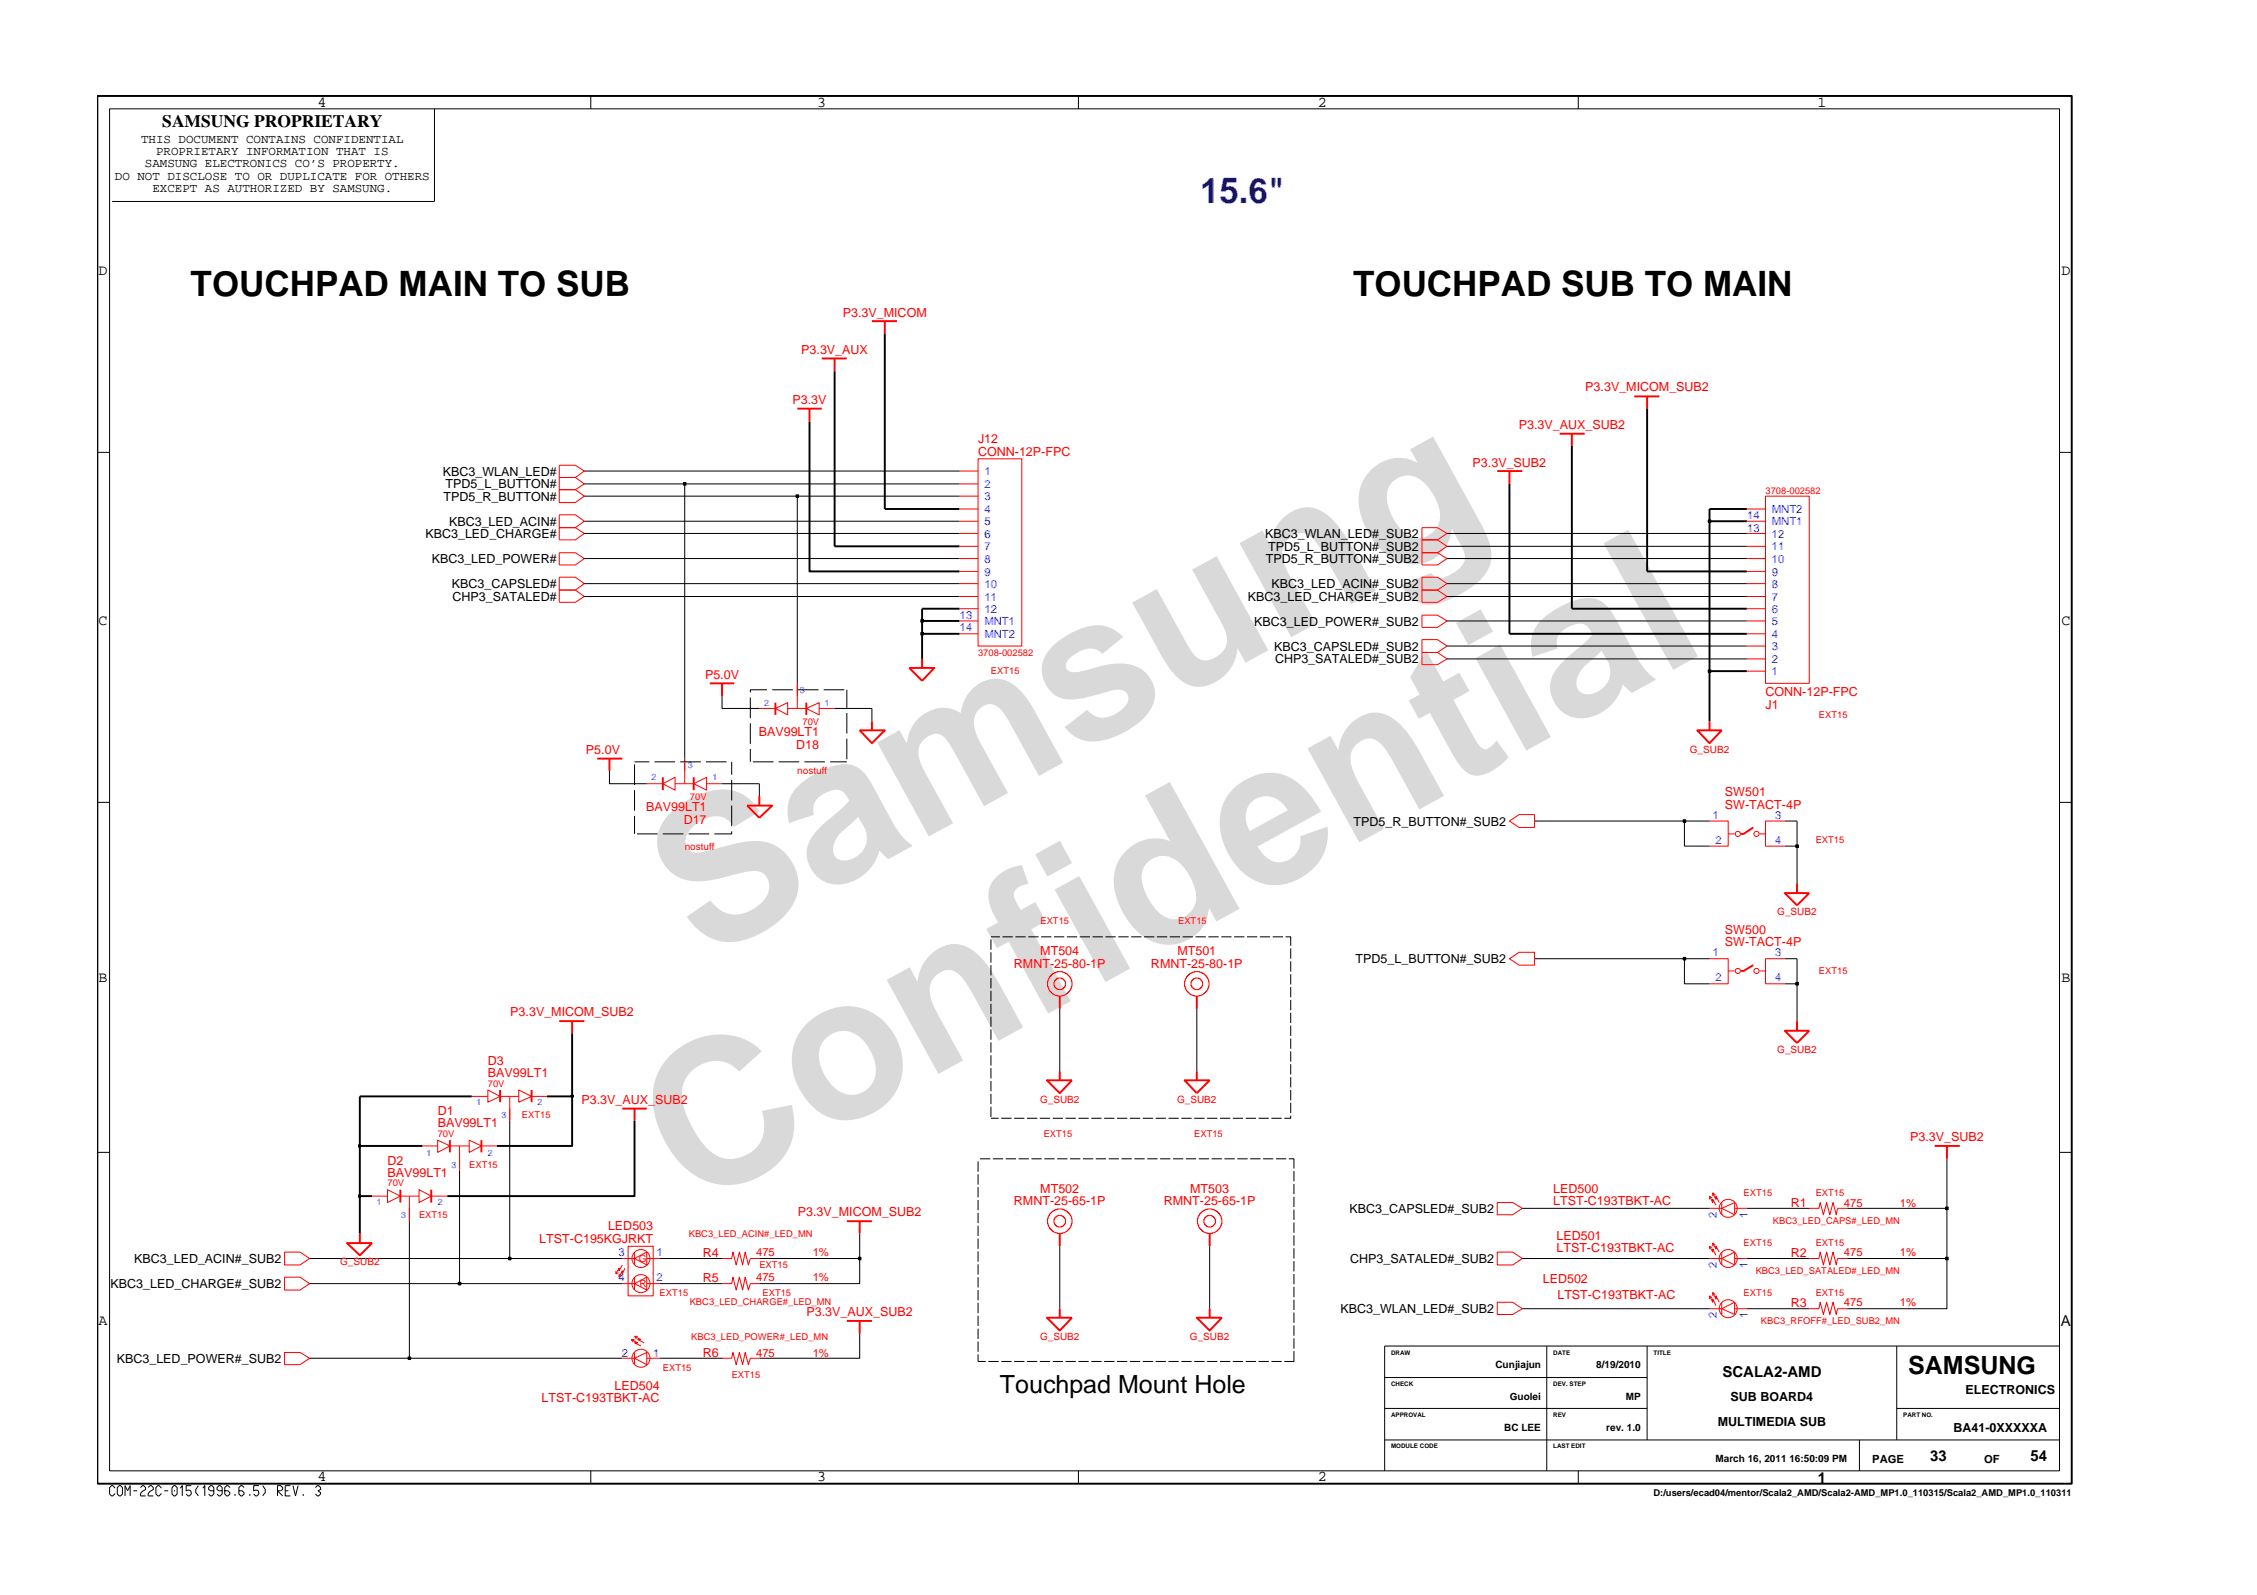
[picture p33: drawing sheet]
<svg xmlns="http://www.w3.org/2000/svg" width="297mm" height="210mm" viewBox="0 0 297 210" stroke-linecap="round" stroke-linejoin="round" font-family="sans-serif">
<defs><g id="words">
<g font-size="26.5" fill="#d9d9d9">
<text x="92.4" y="126.5" transform="rotate(-29 92.4 126.5)">Samsung</text>
<text x="91.1" y="159.2" transform="rotate(-29 91.1 159.2)">Confidential</text>
</g>
<text font-size="4.6" fill="#00f" x="157.9" y="26.7">15.6&quot;</text>
<g font-size="4.6">
<text x="25.1" y="39">TOUCHPAD MAIN TO SUB</text>
<text x="178.1" y="39">TOUCHPAD SUB TO MAIN</text>
</g>
<g font-size="3.3">
<text x="131.6" y="183.3">Touchpad Mount Hole</text>
<text x="251.1" y="180.8">SAMSUNG</text>
</g>
<text font-size="2.3" x="21.4" y="16.7">SAMSUNG PROPRIETARY</text>
<g font-size="2">
<text x="41.8" y="14">4</text>
<text x="107.6" y="14">3</text>
<text x="173.4" y="14">2</text>
<text x="239.2" y="14">1</text>
<text x="13" y="36.2">D</text>
<text x="271.3" y="36.2">D</text>
<text x="13" y="82.3">C</text>
<text x="271.3" y="82.3">C</text>
<text x="13" y="129.2">B</text>
<text x="271.3" y="129.2">B</text>
<text x="13" y="174.4">A</text>
<text x="271.2" y="174.6">A</text>
<text x="226.7" y="181.2">SCALA2-AMD</text>
<text x="41.8" y="195">4</text>
<text x="107.6" y="195">3</text>
<text x="173.4" y="195">2</text>
<text x="239.3" y="195.1">1</text>
<text x="254" y="192.2">33</text>
<text x="267.2" y="192.2">54</text>
</g>
<g font-size="1.6">
<text x="15.1" y="23.7">DO NOT DISCLOSE TO OR DUPLICATE FOR OTHERS</text>
<text x="18.6" y="18.8">THIS DOCUMENT CONTAINS CONFIDENTIAL</text>
<text x="19.1" y="22">SAMSUNG ELECTRONICS CO’S PROPERTY.</text>
<text x="20.5" y="20.4">PROPRIETARY INFORMATION THAT IS</text>
<text x="20.1" y="25.3">EXCEPT AS AUTHORIZED BY SAMSUNG.</text>
<text x="58.3" y="62.6">KBC3_WLAN_LED#</text>
<text x="58.4" y="65.9">TPD5_R_BUTTON#</text>
<text x="58.6" y="64.3">TPD5_L_BUTTON#</text>
<text x="56" y="70.8">KBC3_LED_CHARGE#</text>
<text x="59.1" y="69.2">KBC3_LED_ACIN#</text>
<text x="166.5" y="70.8">KBC3_WLAN_LED#_SUB2</text>
<text x="56.8" y="74.1">KBC3_LED_POWER#</text>
<text x="59.5" y="77.4">KBC3_CAPSLED#</text>
<text x="166.6" y="74.1">TPD5_R_BUTTON#_SUB2</text>
<text x="166.9" y="72.5">TPD5_L_BUTTON#_SUB2</text>
<text x="167.3" y="77.4">KBC3_LED_ACIN#_SUB2</text>
<text x="59.6" y="79.1">CHP3_SATALED#</text>
<text x="164.2" y="79.1">KBC3_LED_CHARGE#_SUB2</text>
<text x="165.1" y="82.3">KBC3_LED_POWER#_SUB2</text>
<text x="167.7" y="85.6">KBC3_CAPSLED#_SUB2</text>
<text x="167.8" y="87.3">CHP3_SATALED#_SUB2</text>
<text x="178.1" y="108.6">TPD5_R_BUTTON#_SUB2</text>
<text x="178.4" y="126.8">TPD5_L_BUTTON#_SUB2</text>
<text x="177.6" y="159.6">KBC3_CAPSLED#_SUB2</text>
<text x="17.7" y="166.2">KBC3_LED_ACIN#_SUB2</text>
<text x="177.7" y="166.2">CHP3_SATALED#_SUB2</text>
<text x="14.5" y="169.5">KBC3_LED_CHARGE#_SUB2</text>
<text x="176.4" y="172.8">KBC3_WLAN_LED#_SUB2</text>
<text x="15.4" y="179.3">KBC3_LED_POWER#_SUB2</text>
<text x="227.8" y="184.3">SUB BOARD4</text>
<text x="258.7" y="183.5">ELECTRONICS</text>
<text x="226.1" y="187.6">MULTIMEDIA SUB</text>
<text x="257.1" y="188.4">BA41-0XXXXXA</text>
</g>
<g font-size="1.6" fill="#f00">
<text x="110.9" y="41.7">P3.3V_MICOM</text>
<text x="105.5" y="46.6">P3.3V_AUX</text>
<text x="104.3" y="53.2">P3.3V</text>
<text x="208.6" y="51.5">P3.3V_MICOM_SUB2</text>
<text x="128.7" y="60">CONN-12P-FPC</text>
<text x="128.7" y="58.3">J12</text>
<text x="199.9" y="56.4">P3.3V_AUX_SUB2</text>
<text x="193.8" y="61.4">P3.3V_SUB2</text>
<text x="92.8" y="89.3">P5.0V</text>
<text x="232.4" y="91.6">CONN-12P-FPC</text>
<text x="232.4" y="93.2">J1</text>
<text x="77.1" y="99.2">P5.0V</text>
<text x="99.9" y="96.9">BAV99LT1</text>
<text x="104.8" y="98.6">D18</text>
<text x="85" y="106.8">BAV99LT1</text>
<text x="227" y="104.7">SW501</text>
<text x="227" y="106.4">SW-TACT-4P</text>
<text x="90" y="108.4">D17</text>
<text x="136.9" y="125.7">MT504</text>
<text x="154.9" y="125.7">MT501</text>
<text x="227" y="124.5">SW-TACT-4P</text>
<text x="227" y="122.9">SW500</text>
<text x="133.4" y="127.4">RMNT-25-80-1P</text>
<text x="151.5" y="127.4">RMNT-25-80-1P</text>
<text x="67.2" y="133.7">P3.3V_MICOM_SUB2</text>
<text x="64.2" y="140.1">D3</text>
<text x="64.2" y="141.7">BAV99LT1</text>
<text x="57.6" y="148.4">BAV99LT1</text>
<text x="57.6" y="146.7">D1</text>
<text x="76.5" y="145.2">P3.3V_AUX_SUB2</text>
<text x="51" y="153.3">D2</text>
<text x="51" y="155">BAV99LT1</text>
<text x="251.4" y="150.2">P3.3V_SUB2</text>
<text x="80" y="161.9">LED503</text>
<text x="105" y="160">P3.3V_MICOM_SUB2</text>
<text x="133.4" y="158.6">RMNT-25-65-1P</text>
<text x="136.9" y="157">MT502</text>
<text x="153.2" y="158.6">RMNT-25-65-1P</text>
<text x="156.6" y="157">MT503</text>
<text x="204.4" y="157">LED500</text>
<text x="204.4" y="158.6">LTST-C193TBKT-AC</text>
<text x="235.7" y="158.9">R1</text>
<text x="71" y="163.6">LTST-C195KGJRKT</text>
<text x="92.5" y="165.4">R4</text>
<text x="204.8" y="164.8">LTST-C193TBKT-AC</text>
<text x="204.8" y="163.2">LED501</text>
<text x="235.7" y="165.4">R2</text>
<text x="92.5" y="168.7">R5</text>
<text x="106.2" y="173.2">P3.3V_AUX_SUB2</text>
<text x="203" y="168.9">LED502</text>
<text x="205" y="171">LTST-C193TBKT-AC</text>
<text x="235.7" y="172">R3</text>
<text x="92.5" y="178.6">R6</text>
<text x="71.3" y="184.5">LTST-C193TBKT-AC</text>
<text x="80.9" y="182.9">LED504</text>
</g>
<g font-size="1.5" fill="#00f">
<text x="129.6" y="65.8">3</text>
<text x="129.6" y="62.5">1</text>
<text x="129.6" y="64.2">2</text>
<text x="129.6" y="67.5">4</text>
<text x="129.6" y="69.1">5</text>
<text x="129.6" y="70.7">6</text>
<text x="229.9" y="70">13</text>
<text x="229.9" y="68.3">14</text>
<text x="233.2" y="69.1">MNT1</text>
<text x="233.2" y="67.5">MNT2</text>
<text x="233.2" y="70.7">12</text>
<text x="129.6" y="72.4">7</text>
<text x="129.6" y="74">8</text>
<text x="129.6" y="75.7">9</text>
<text x="129.6" y="77.3">10</text>
<text x="233.2" y="77.3">8</text>
<text x="233.2" y="75.7">9</text>
<text x="233.2" y="74">10</text>
<text x="233.2" y="72.4">11</text>
<text x="126.3" y="81.5">13</text>
<text x="126.3" y="83.1">14</text>
<text x="129.6" y="82.3">MNT1</text>
<text x="129.6" y="84">MNT2</text>
<text x="129.6" y="79">11</text>
<text x="129.6" y="80.6">12</text>
<text x="233.2" y="84">4</text>
<text x="233.2" y="82.3">5</text>
<text x="233.2" y="80.6">6</text>
<text x="233.2" y="79">7</text>
<text x="233.2" y="85.6">3</text>
<text x="233.2" y="88.9">1</text>
<text x="233.2" y="87.3">2</text>
<text x="225.4" y="107.7">1</text>
<text x="233.6" y="107.7">3</text>
<text x="225.8" y="111">2</text>
<text x="233.6" y="111">4</text>
<text x="225.4" y="125.9">1</text>
<text x="233.6" y="125.9">3</text>
<text x="225.8" y="129.2">2</text>
<text x="233.6" y="129.2">4</text>
<text x="226" y="160.3" transform="rotate(-90 226 160.3)">2</text>
<text x="230" y="160.3" transform="rotate(-90 230 160.3)">1</text>
<text x="81.4" y="165.3">3</text>
<text x="86.4" y="165.3">1</text>
<text x="226" y="166.9" transform="rotate(-90 226 166.9)">2</text>
<text x="230" y="166.9" transform="rotate(-90 230 166.9)">1</text>
<text x="81.4" y="168.6">4</text>
<text x="86.4" y="168.6">2</text>
<text x="226" y="173.4" transform="rotate(-90 226 173.4)">2</text>
<text x="230" y="173.4" transform="rotate(-90 230 173.4)">1</text>
<text x="81.8" y="178.5">2</text>
<text x="86" y="178.5">1</text>
</g>
<g font-size="1.5" fill="#f00">
<text x="242.7" y="158.8">475</text>
<text x="250" y="158.8">1%</text>
<text x="99.5" y="165.3">475</text>
<text x="107" y="165.3">1%</text>
<text x="242.7" y="165.3">475</text>
<text x="250" y="165.3">1%</text>
<text x="99.5" y="168.6">475</text>
<text x="107" y="168.6">1%</text>
<text x="242.7" y="171.9">475</text>
<text x="250" y="171.9">1%</text>
<text x="99.5" y="178.5">475</text>
<text x="107" y="178.5">1%</text>
</g>
<g font-size="1.5">
<text x="246.4" y="192.5">PAGE</text>
<text x="261.1" y="192.5">OF</text>
</g>
<g font-size="1.3" fill="#f00">
<text x="104.9" y="101.9">nostuff</text>
<text x="222.4" y="99">G_SUB2</text>
<text x="90.1" y="111.8">nostuff</text>
<text x="233.9" y="120.5">G_SUB2</text>
<text x="233.9" y="138.6">G_SUB2</text>
<text x="136.9" y="145.1">G_SUB2</text>
<text x="154.9" y="145.1">G_SUB2</text>
<text x="44.8" y="166.5">G_SUB2</text>
<text x="84.1" y="166">G</text>
<text x="84.2" y="169.3">R</text>
<text x="136.9" y="176.3">G_SUB2</text>
<text x="156.6" y="176.3">G_SUB2</text>
</g>
<g font-size="1.3">
<text x="196.8" y="180.1">Cunjiajun</text>
<text x="198.7" y="184.2">Guolei</text>
<text x="210.1" y="180.1">8/19/2010</text>
<text x="214" y="184.2">MP</text>
<text x="198" y="188.3">BC LEE</text>
<text x="211.4" y="188.3">rev. 1.0</text>
<text x="225.8" y="192.4">March 16, 2011 16:50:09 PM</text>
</g>
<g font-size="1.2" fill="#f00">
<text x="232.4" y="65">3708-002582</text>
<text x="128.7" y="86.3">3708-002582</text>
<text x="130.4" y="88.7">EXT15</text>
<text x="105.6" y="95.4">70V</text>
<text x="239.4" y="94.5">EXT15</text>
<text x="90.8" y="105.2">70V</text>
<text x="239" y="110.9">EXT15</text>
<text x="136.9" y="121.6">EXT15</text>
<text x="155.1" y="121.6">EXT15</text>
<text x="239.4" y="128.2">EXT15</text>
<text x="64.2" y="143">70V</text>
<text x="57.6" y="149.6">70V</text>
<text x="68.7" y="147.2">EXT15</text>
<text x="137.4" y="149.6">EXT15</text>
<text x="157.2" y="149.6">EXT15</text>
<text x="61.8" y="153.7">EXT15</text>
<text x="51" y="156.1">70V</text>
<text x="55.1" y="160.3">EXT15</text>
<text x="229.5" y="157.4">EXT15</text>
<text x="233.3" y="161.1">KBC3_LED_CAPS#_LED_MN</text>
<text x="239" y="157.4">EXT15</text>
<text x="90.6" y="162.7">KBC3_LED_ACIN#_LED_MN</text>
<text x="99.9" y="166.9">EXT15</text>
<text x="229.5" y="164">EXT15</text>
<text x="231.1" y="167.7">KBC3_LED_SATALED#_LED_MN</text>
<text x="239" y="164">EXT15</text>
<text x="86.8" y="170.5">EXT15</text>
<text x="90.8" y="171.8">KBC3_LED_CHARGE#_LED_MN</text>
<text x="100.4" y="170.5">EXT15</text>
<text x="229.5" y="170.5">EXT15</text>
<text x="239" y="170.5">EXT15</text>
<text x="91" y="176.3">KBC3_LED_POWER#_LED_MN</text>
<text x="231.7" y="174.3">KBC3_RFOFF#_LED_SUB2_MN</text>
<text x="87.2" y="180.4">EXT15</text>
<text x="96.3" y="181.3">EXT15</text>
</g>
<g font-size="1.2" fill="#00f">
<text x="100.6" y="92.9">2</text>
<text x="105.3" y="91.2">3</text>
<text x="108.6" y="92.9">1</text>
<text x="90.5" y="101.1">3</text>
<text x="85.7" y="102.7">2</text>
<text x="93.8" y="102.7">1</text>
<text x="62.7" y="145.5">1</text>
<text x="66" y="147.2">3</text>
<text x="70.7" y="145.5">2</text>
<text x="56.1" y="152.1">1</text>
<text x="59.4" y="153.7">3</text>
<text x="64.2" y="152.1">2</text>
<text x="49.6" y="158.6">1</text>
<text x="52.8" y="160.3">3</text>
<text x="57.6" y="158.6">2</text>
</g>
<text font-size="1.2" x="217.6" y="196.9">D:/users/ecad04/mentor/Scala2_AMD/Scala2-AMD_MP1.0_110315/Scala2_AMD_MP1.0_110311</text>
<g font-size=".8">
<text x="183.1" y="178.3">DRAW</text>
<text x="204.4" y="178.3">DATE</text>
<text x="217.6" y="178.3">TITLE</text>
<text x="183.1" y="182.3">CHECK</text>
<text x="204.4" y="182.3">DEV. STEP</text>
<text x="183.1" y="186.5">APPROVAL</text>
<text x="183.1" y="190.6">MODULE CODE</text>
<text x="204.4" y="186.5">REV</text>
<text x="204.4" y="190.6">LAST EDIT</text>
<text x="250.5" y="186.5">PART NO.</text>
</g>
</g></defs>
<g fill="none" stroke="#f00" stroke-width=".25">
<path d="M104.9 53.8h3.2M106.5 53.8v1.7M108.1 47.2h3.3M109.8 47.2v1.7M114.8 42.3h3.3M116.4 42.3v1.7M205.3 57.1h3.3M206.9 57.1v1.6M215.1 52.2h3.3M216.8 52.2v1.6M197 62h3.3M198.7 62v1.7"/>
<path d="M78.6 99.8h3.3M80.2 99.8v1.6M93.4 89.9h3.2M95 89.9v1.7M102.1 92.5v1.6M106.1 92.5v1.6M113.1 96.1h3.3l-1.6 1.7zM114.8 94.9v1.2M119.7 87.9h3.3l-1.6 1.7zM121.4 86.7v1.2M223.4 96.1h3.2l-1.6 1.7zM225 94.9v1.2"/>
<path d="M87.2 102.3v1.7M91.3 102.3v1.7M98.3 106h3.3l-1.7 1.6zM99.9 104.7v1.3M230.7 108.9l-1.2 .8h-.4M234.9 117.5h3.2l-1.6 1.6zM236.5 116.3v1.2M73.6 134.4h3.3M75.3 134.4v1.6M139.5 131.1v1.7M157.5 131.1v1.7M230.7 127l-1.2 .8h-.4"/>
<path d="M234.9 135.7h3.2l-1.6 1.6zM236.5 134.4v1.3M52.7 156.6v1.7M56.8 156.6v1.7M59.2 150v1.7M63.4 150v1.7M65.8 143.4v1.6M70 143.4v1.6M81.9 145.9h3.2M83.5 145.9v1.6M137.8 142.2h3.3l-1.6 1.7zM139.5 141v1.2"/>
<path d="M155.9 142.2h3.3l-1.7 1.7zM157.5 141v1.2M254.6 150.8h3.3M256.2 150.8v1.7M45.7 163.6h3.3l-1.6 1.6zM47.4 162.3v1.3M111.4 160.7h3.4M111.4 173.8h3.4M113.1 160.7v1.6M113.1 173.8v1.7M137.8 173.4h3.3l-1.6 1.7zM139.5 162.3v1.7"/>
<path d="M139.5 172.2v1.2M157.5 173.4h3.3l-1.6 1.7zM159.2 162.3v1.7M159.2 172.2v1.2"/>
</g>
<g fill="none" stroke="#f00" stroke-width=".13">
<path d="M73.6 67.7h2.1l1.2 .9-1.2 .8h-2.1h2.1l1.2 .8-1.2 .8h-2.1zM73.6 76h2.1l1.2 .8-1.2 .9h-2.1h2.1l1.2 .8-1.2 .8h-2.1zM73.6 61.2h2.1l1.2 .8-1.2 .8h-2.1h2.1l1.2 .9-1.2 .7h-2.1zM73.6 64.4h2.1l1.2 .9-1.2 .8h-2.1zM73.6 72.7h2.1l1.2 .8-1.2 .9h-2.1zM126.3 62h2.4M126.3 63.7h2.4M126.3 65.3h2.4M126.3 67h2.4M126.3 68.6h2.4M126.3 70.2h2.4M126.3 71.9h2.4"/>
<path d="M126.3 73.5h2.4M126.3 75.2h2.4M126.3 76.8h2.4M126.3 78.5h2.4M128.7 60.4h5.8v24.6h-5.8zM187.1 69.4h2.1l1.2 .8-1.2 .8h-2.1h2.1l1.2 .9-1.2 .8h-2.1h2.1l1.2 .8-1.2 .9h-2.1zM187.1 76h2.1l1.2 .8-1.2 .9h-2.1zM187.1 77.7h2.1l1.2 .8-1.2 .8h-2.1zM229.9 67h2.5M229.9 68.6h2.5M229.9 70.2h2.5M229.9 71.9h2.5"/>
<path d="M229.9 73.5h2.5M229.9 75.2h2.5M229.9 76.8h2.5M229.9 78.5h2.5M232.4 65.3h5.7v24.6h-5.7zM90.1 99.8v3.3M99.9 93.2h2.2M102.1 93.2l1.6-.7v1.6zM103.7 93.2h2.4M104.9 89.9v3.3M106.1 93.2l1.7-.7v1.6zM107.8 93.2h2"/>
<path d="M126.3 80.1h2.4M126.3 81.7h2.4M126.3 83.4h2.4M187.1 84.2h2.1l1.2 .8-1.2 .9h-2.1h2.1l1.2 .8-1.2 .8h-2.1zM187.1 81h2.1l1.2 .7-1.2 .9h-2.1zM229.9 80.1h2.5M229.9 81.7h2.5M229.9 83.4h2.5M229.9 88.3h2.5M229.9 86.7h2.5M229.9 85h2.5M85.1 103.1h2.1"/>
<path d="M87.2 103.1l1.6-.8v1.7zM88.8 103.1h2.5M91.3 103.1l1.7-.8v1.7zM93 103.1h2M198.7 108l1.2-.8h2.1v1.7h-2.1zM225 108h2.4v3.4h-2.4M227.4 109.7h.9M231.6 109.7h.8M234.9 108h-2.5v3.4h2.5M138.4 128.3l.1-.2h.2v-.1h.2v-.1h.2h.7h.3l.1 .2h.2l.4 .4v.2l.2 .2v.2h.1v.7h-.1v.3h-.1l-.1 .3-.4 .4-.3 .2h-.3v.1h-.7v-.1h-.2l-.4-.2-.4-.4-.1-.3v-.3h-.1v-.7h.1v-.2l.1-.2v-.2zM138.8 129l.3-.1a.61 .61 0 0 1 .8 0l.3 .3v.5l-.5 .5h-.5v-.1h-.1l-.3-.2v-.2h-.1zM156.2 128.5l.4-.4h.1l.2-.2h.3h.6h.3l.2 .2h.1l.5 .4v.2l.1 .2v.2h.1v.7h-.1v.3h-.1v.3l-.5 .4-.3 .2h-.3v.1h-.6v-.1h-.3l-.3-.2-.4-.4-.1-.3h-.1v-.3h-.1v-.7h.1v-.2z"/>
<path d="M157 128.9h.1a.61 .61 0 0 1 .8 0l.4 .3v.5l-.5 .5h-.5v-.1h-.2l-.3-.2-.1-.7h.1v-.2zM198.7 126.2l1.2-.9h2.1v1.7h-2.1zM225 126.2h2.4v3.3h-2.4M227.4 127.8h.9M231.6 127.8h.8M234.9 126.2h-2.5v3.3h2.5M49 157.4h2M51 156.6l1.7 .8-1.7 .9zM52.7 157.4h2.4M53.9 157.4v3.3M55.1 156.6l1.7 .8-1.7 .9zM55.6 150.8h2"/>
<path d="M56.8 157.4h2.1M57.6 150l1.6 .8-1.6 .9zM59.2 150.8h2.6M60.5 150.8v3.3M61.8 150l1.6 .8-1.6 .9zM62.1 144.3h2.1M63.4 150.8h2M64.2 143.4l1.6 .9-1.6 .7zM65.8 144.3h2.5M67.1 144.3v3.2M68.3 143.4l1.7 .9-1.7 .7zM70 144.3h2"/>
<path d="M138.4 159.5l.1-.1h.2v-.1h.2v-.1h.2v-.1h.7v.1h.3v.1l.3 .1 .4 .4v.1l.2 .2v.3h.1v.7h-.1v.2h-.1l-.1 .3-.4 .5-.3 .1h-.3v.1h-.7v-.1h-.2l-.4-.1-.4-.5-.1-.3v-.2h-.1v-.7h.1v-.3l.1-.2v-.1zM157.8 159.8l.5-.4 .3-.1v-.1h.3v-.1h.6v.1h.3l.2 .2h.1l.5 .4v.1l.1 .2v.3h.1v.7h-.1v.2h-.1v.3l-.5 .5-.3 .1h-.3v.1h-.6v-.1h-.3l-.3-.1-.5-.5v-.3h-.1v-.2h-.1v-.7h.1v-.3l.1-.2zM197 158.3h2.1l1.2 .7-1.2 .9h-2.1zM225 157.4l.4 .9v-.5l.4 .8M225 159h1.6M225 157.4v.4M225 157.4l.3 .3M225.4 157.4v-.4l.4 .8v-.4l.5 .9M225.4 157l.3 .2M226.6 159l1.7-.7v1.6zM226.6 158.3v1.6M228.3 159h1.6"/>
<path d="M243.1 159h-1.3l-.1 .9-.5-1.6-.4 1.6-.4-1.6-.4 1.6-.4-1.6-.2 .7h-1.3v.1M37.5 168.1h2l1.3 .8-1.3 .9h-2zM37.5 178h2l1.3 .7-1.3 .9h-2zM37.5 164.8h2l1.3 .8-1.3 .9h-2zM81.1 167.2v.5M81.4 167.5l-.3 .2M81.8 167.8l-.3 .3M81.9 166.5l-.4 .7v-.3l-.4 .8M81.9 178.7h1.6M81.9 165.6h1.6M81.9 168.9h1.6M82.2 166.9l-.3 .8v-.5l-.4 .9v-.4"/>
<path d="M82.7 164h3.3v6.5h-3.3zM83.1 176.3l.2 .3M83.5 178.7l1.6-.7v1.6zM83.5 176.3h-.4l.8 .4h-.4l.9 .4M83.5 175.9l.9 .4h-.5l.9 .4M83.5 165.6l1.6-.8v1.7zM83.5 168.9l1.6-.8v1.7zM83.5 164.8v1.7M83.5 168.1v1.7M83.5 178v1.6M83.5 175.9h.4M83.5 175.9l.3 .3"/>
<path d="M85.1 178.7h1.7M85.1 165.6h1.7M85.1 168.9h1.7M86 164v.1M95 165.6h1.3l.2-.8 .4 1.7 .4-1.7 .4 1.7 .4-1.7 .4 1.7 .2-.9h1.2M95 168.9h1.3l.2-.8 .4 1.7 .4-1.7 .4 1.7 .4-1.7 .4 1.7 .2-.9h1.2M99.9 178.7h-1.2l-.2 .9-.4-1.6-.4 1.6-.4-1.6-.4 1.6-.4-1.6-.2 .7h-1.3v.1M138.9 160.2l.2-.1a.61 .61 0 0 1 .8 0l.3 .4v.5l-.5 .5h-.5v-.1h-.1l-.3-.3-.1-.6h.1zM158.6 160.2l.2-.1a.61 .61 0 0 1 .8 0l.4 .4v.5l-.5 .5h-.6v-.1h-.1l-.3-.3-.1-.6h.1zM197 171.4h2.1l1.2 .8-1.2 .8h-2.1zM197 164.8h2.1l1.2 .8-1.2 .9h-2.1zM225 170.5l.4 .9v-.4l.4 .8"/>
<path d="M225 164l.4 .8v-.4l.4 .8M225 172.2h1.6M225 164v.4M225 170.5v.5M225 170.5l.3 .3M225 165.6h1.6M225 164l.3 .2M225.4 170.5v-.4l.4 .9v-.5l.5 .9M225.4 164v-.4l.4 .8v-.4l.5 .8M225.4 170.1l.3 .3M225.4 163.6l.3 .2M226.6 165.6l1.7-.8v1.7z"/>
<path d="M226.6 172.2l1.7-.8v1.6zM226.6 164.8v1.7M226.6 171.4v1.6M228.3 172.2h1.6M228.3 165.6h1.6M238.1 172.2h1.3l.2-.8 .4 1.6 .4-1.6 .4 1.6 .4-1.6 .5 1.6 .1-.8h1.3M238.1 165.6h1.3l.2-.8 .4 1.7 .4-1.7 .4 1.7 .4-1.7 .5 1.7 .1-.9h1.3"/>
<circle cx="228.7" cy="109.7" r=".34"/>
<circle cx="231.2" cy="109.7" r=".34"/>
<circle cx="228.7" cy="127.8" r=".34"/>
<circle cx="231.2" cy="127.8" r=".34"/>
<circle cx="227.4" cy="159" r="1.19"/>
<circle cx="84.4" cy="178.7" r="1.19"/>
<circle cx="84.4" cy="168.9" r="1.19"/>
<circle cx="84.4" cy="165.6" r="1.19"/>
<circle cx="227.4" cy="165.6" r="1.19"/>
<circle cx="227.4" cy="172.2" r="1.19"/>
</g>
<g fill="none" stroke="#000" stroke-width=".13">
<path d="M14.4 14.3h256.6v179.3h-256.6zM57.2 14.3v12.2h-42.4M77.8 12.6v1.7M141.9 12.6v1.7M207.7 12.6v1.7M12.8 59.5h1.6M271 59.5h1.7M76.9 78.5h49.4M76.9 76.8h49.4M76.9 73.5h49.4M76.9 70.2h49.4M76.9 68.6h49.4"/>
<path d="M76.9 65.3h49.4M76.9 63.7h49.4M76.9 62h49.4M89.9 63.5h.4v.4h-.4zM90.1 63.7v36.1M104.8 65.1h.3v.4h-.3zM104.9 65.3v24.6M190.4 78.5h39.5M190.4 76.8h39.5M190.4 73.5h39.5M190.4 71.9h39.5M190.4 70.2h39.5"/>
<path d="M224.8 68.4h.4v.4h-.4zM95 91.6v1.6h4.9M98.7 91.8v2.7M98.7 95.2v2.7M98.7 98.6v1.7M101 90.8h-2.3v.3M101.6 90.8h2.7M105 90.8h2.7M108.4 90.8h2.7M109.8 93.2h5v1.7M111.4 90.8v2.3M111.4 93.8v2.7"/>
<path d="M111.4 97.2v2.7M121.2 83.2h.3v.4h-.3zM121.2 81.5h.3v.4h-.3zM190.4 86.7h39.5M190.4 85h39.5M190.4 81.7h39.5M224.8 88.2h.4v.3h-.4zM12.8 105.6h1.6M80.2 101.4v1.7h4.9M83.5 100.3h2M83.5 100.6v2.7M83.5 104v2.7"/>
<path d="M83.5 107.4v2.3M83.8 109.7h2.8M86.1 100.3h2.7M87.2 109.7h2.7M89.5 100.3h2.7M90.6 109.7h2.7M92.9 100.3h2.7M95 103.1h4.9v1.6M96.3 109.4v.3h-2.3M96.3 100.3v1.7M96.3 102.6v2.7M96.3 106v2.7"/>
<path d="M99.1 100.3h2.7M102.5 100.3h2.7M105.9 100.3h2.7M109.2 100.3h2.2M202 108h23M221.5 107.9h.4v.3h-.4zM221.7 108v3.4h3.3M234.9 108h1.6v8.3M234.9 111.4h1.6M236.3 111.2h.4v.3h-.4zM271 105.6h1.7M130.4 123.3h1.2"/>
<path d="M130.4 123.6v1.4M130.4 125.3v1.4M130.4 127v1.4M130.4 128.7v1.4M130.4 130.4v1.4M130.4 132.1v1.3M130.4 133.8v1.3M130.4 135.5v1.3M130.4 137.2v1.3M130.4 138.9v1.3M131.9 123.3h1.4M133.6 123.3h1.4"/>
<path d="M135.3 123.3h1.4M137 123.3h1.4M138.7 123.3h1.4M139.5 132.8v8.2M140.4 123.3h1.4M142.1 123.3h1.4M143.8 123.3h1.3M145.5 123.3h1.3M147.2 123.3h1.3M148.9 123.3h1.3M150.6 123.3h1.3M152.3 123.3h1.3"/>
<path d="M154 123.3h1.3M155.6 123.3h1.4M157.3 123.3h1.4M157.5 132.8v8.2M159 123.3h1.4M160.7 123.3h1.4M162.4 123.3h1.4M164.1 123.3h1.4M165.8 123.3h1.4M167.5 123.3h1.4M169.2 123.3h.7v1.2M169.9 124.8v1.4"/>
<path d="M169.9 126.5v1.4M169.9 128.2v1.4M169.9 129.9v1.3M169.9 131.6v1.3M169.9 133.3v1.3M169.9 135v1.3M169.9 136.7v1.3M169.9 138.4v1.3M202 126.2h23M221.5 126h.4v.3h-.4zM221.7 126.2v3.3h3.3M234.9 126.2h1.6v8.2"/>
<path d="M234.9 129.5h1.6M236.3 129.3h.4v.3h-.4zM12.8 151.7h1.6M47.2 157.2h.2v.4h-.2zM47.2 150.6h.2v.4h-.2zM60.5 154.1v14.8M67.1 147.5v18.1M75.1 144.1h.4v.3h-.4zM128.7 152.8v1.4M128.7 154.5v1.4M128.7 156.2v1.4M128.7 157.9v1.4"/>
<path d="M128.7 159.6v1.4M129 152.5h1.3M130.4 147.2h1M130.4 140.6v1.3M130.4 142.3v1.3M130.4 143.9v1.4M130.4 145.6v1.4M130.7 152.5h1.3M131.8 147.2h1.3M132.4 152.5h1.3M133.5 147.2h1.3M134.1 152.5h1.3"/>
<path d="M135.2 147.2h1.3M135.7 152.5h1.4M136.8 147.2h1.4M137.4 152.5h1.4M138.5 147.2h1.4M139.1 152.5h1.4M140.2 147.2h1.4M140.8 152.5h1.4M141.9 147.2h1.4M142.5 152.5h1.4M143.6 147.2h1.4M144.2 152.5h1.4"/>
<path d="M145.3 147.2h1.4M145.9 152.5h1.4M147 147.2h1.4M147.6 152.5h1.4M148.7 147.2h1.4M149.3 152.5h1.4M150.4 147.2h1.4M151 152.5h1.3M152.1 147.2h1.3M152.7 152.5h1.3M153.8 147.2h1.3M154.4 152.5h1.3"/>
<path d="M155.5 147.2h1.3M156.1 152.5h1.3M157.2 147.2h1.3M157.8 152.5h1.3M158.9 147.2h1.3M159.5 152.5h1.3M160.6 147.2h1.3M161.1 152.5h1.4M162.2 147.2h1.4M162.8 152.5h1.4M163.9 147.2h1.4M164.5 152.5h1.4"/>
<path d="M165.6 147.2h1.4M166.2 152.5h1.4M167.3 147.2h1.4M167.9 152.5h1.4M169.6 152.5h.7v1.3M169.9 146.8v.4h-.9M169.9 140.1v1.3M169.9 141.7v1.4M169.9 143.4v1.4M169.9 145.1v1.4M170.3 154.1v1.4M170.3 155.8v1.4"/>
<path d="M170.3 157.5v1.3M170.3 159.2v1.3M200.3 159h24.7M229.9 159h8.2M243.1 159h13.1M256.1 158.8h.3v.4h-.3zM256.2 152.5v13.1M271 151.7h1.7M40.8 178.7h41.1M40.8 168.9h41.1M40.8 165.6h41.1M53.7 178.6h.3v.3h-.3z"/>
<path d="M53.9 160.7v18M60.3 168.8h.3v.3h-.3zM66.9 165.5h.4v.3h-.4zM86.8 178.7h8.2M86.8 168.9h8.2M86.8 165.6h8.2M99.9 165.6h13.2M113 165.5h.3v.3h-.3zM113.1 175.5v3.2h-13.2M113.1 165.6v3.3h-13.2M113.1 162.3v3.3M128.7 178.2v1h1"/>
<path d="M128.7 161.3v1.4M128.7 163v1.4M128.7 164.7v1.3M128.7 166.4v1.3M128.7 168.1v1.3M128.7 169.8v1.3M128.7 171.5v1.3M128.7 173.2v1.3M128.7 174.9v1.3M128.7 176.5v1.4M130.1 179.2h1.3M131.8 179.2h1.3"/>
<path d="M133.5 179.2h1.3M135.2 179.2h1.3M136.8 179.2h1.4M138.5 179.2h1.4M139.5 164v8.2M140.2 179.2h1.4M141.9 179.2h1.4M143.6 179.2h1.4M145.3 179.2h1.4M147 179.2h1.4M148.7 179.2h1.4M150.4 179.2h1.4"/>
<path d="M152.1 179.2h1.3M153.8 179.2h1.3M155.5 179.2h1.3M157.2 179.2h1.3M158.9 179.2h1.3M159.2 164v8.2M160.6 179.2h1.3M162.2 179.2h1.4M163.9 179.2h1.4M165.6 179.2h1.4M167.3 179.2h1.4M170.3 177.8v1.4h-1.3"/>
<path d="M170.3 160.9v1.3M170.3 162.6v1.3M170.3 164.3v1.3M170.3 166v1.3M170.3 167.7v1.3M170.3 169.3v1.4M170.3 171v1.4M170.3 172.7v1.4M170.3 174.4v1.4M170.3 176.1v1.4M200.3 172.2h24.7M200.3 165.6h24.7"/>
<path d="M203.6 177.1v16.5M216.8 177.1v12.4M229.9 172.2h8.2M229.9 165.6h8.2M243.1 165.6h13.1M249.6 177.1v12.4M256.1 165.5h.3v.3h-.3zM256.2 165.6v6.6h-13.1M271 177.1h-88.8v16.5M15.1 195.8l-.3-.3h-.1l-.3 .3v.8l.3 .3h.1l.3-.4M15.7 195.5h.2l.2 .3v.8l-.2 .3h-.2l-.3-.3v-.8zM16.5 196.9v-1.4l.3 .7 .3-.7v1.4"/>
<path d="M17.6 196.2h.5M18.5 195.8l.2-.3h.2l.3 .3v.2l-.5 .3-.2 .3v.3h.7M19.5 195.8l.3-.3h.1l.3 .3v.2l-.4 .3-.3 .3v.3h.7M21.2 195.8l-.3-.3h-.1l-.3 .3v.8l.3 .3h.1l.3-.4M21.6 196.2h.5M22.9 195.5h.2l.2 .3v.8l-.2 .3h-.2l-.3-.3v-.8zM23 196.1v.2M23.7 195.8l.3-.3v1.4M25.2 195.5h-.7v.7l.4-.1 .2 .1 .1 .2v.2l-.3 .3h-.1l-.3-.3M26.1 195.5l-.3 .5v.4l.3 .5M26.7 195.8l.3-.3v1.4M28.1 196.2h-.4l-.2-.2v-.2l.2-.3h.2l.2 .3v.8l-.2 .3h-.2l-.2-.3"/>
<path d="M29.2 196.2h-.4l-.2-.2v-.2l.2-.3h.2l.2 .3v.8l-.2 .3h-.2l-.2-.3M30.3 195.8l-.3-.3h-.2l-.2 .3v.8l.2 .3h.2l.3-.3v-.2l-.3-.2h-.4M30.9 196.6v.3M32.1 195.8l-.2-.3h-.2l-.3 .3v.8l.3 .3h.2l.2-.3v-.2l-.2-.2h-.5M32.9 196.6v.3M34.1 195.5h-.7v.7l.4-.1 .2 .1 .1 .2v.2l-.3 .3h-.2l-.2-.3M34.6 195.5l.3 .5v.4l-.3 .5M36.5 196.9v-1.4h.4l.3 .3v.2l-.3 .2h-.4l.7 .7M37.5 196.2h.5M38.2 195.5h-.7v1.4h.7M38.6 195.5l.3 1.4 .3-1.4M39.9 196.6v.3"/>
<path d="M41.5 195.8l.3-.3h.1l.3 .3v.2l-.3 .2 .3 .2v.2l-.3 .3h-.1l-.3-.3M77.8 193.6v1.7M141.9 193.6v1.7M182.2 189.5h88.8M182.2 185.3h34.6M182.2 181.3h34.6M207.7 193.6v1.7M244.7 189.5v4.1M249.6 185.3h21.4"/>
</g>
<g fill="#000">
<path d="M89.9 63.5h.4v.4h-.4z" fill-rule="evenodd"/>
<path d="M104.8 65.1h.3v.4h-.3z" fill-rule="evenodd"/>
<path d="M224.8 68.4h.4v.4h-.4z" fill-rule="evenodd"/>
<path d="M121.2 83.2h.3v.4h-.3z" fill-rule="evenodd"/>
<path d="M121.2 81.5h.3v.4h-.3z" fill-rule="evenodd"/>
<path d="M224.8 88.2h.4v.3h-.4z" fill-rule="evenodd"/>
<path d="M221.5 107.9h.4v.3h-.4z" fill-rule="evenodd"/>
<path d="M236.3 111.2h.4v.3h-.4z" fill-rule="evenodd"/>
<path d="M221.5 126h.4v.3h-.4z" fill-rule="evenodd"/>
<path d="M236.3 129.3h.4v.3h-.4z" fill-rule="evenodd"/>
<path d="M47.2 157.2h.2v.4h-.2z" fill-rule="evenodd"/>
<path d="M47.2 150.6h.2v.4h-.2z" fill-rule="evenodd"/>
<path d="M75.1 144.1h.4v.3h-.4z" fill-rule="evenodd"/>
<path d="M256.1 158.8h.3v.4h-.3z" fill-rule="evenodd"/>
<path d="M53.7 178.6h.3v.3h-.3z" fill-rule="evenodd"/>
<path d="M60.3 168.8h.3v.3h-.3z" fill-rule="evenodd"/>
<path d="M66.9 165.5h.4v.3h-.4z" fill-rule="evenodd"/>
<path d="M113 165.5h.3v.3h-.3z" fill-rule="evenodd"/>
<path d="M256.1 165.5h.3v.3h-.3z" fill-rule="evenodd"/>
</g>
<g fill="none" stroke="#000" stroke-width=".25">
<path d="M12.8 12.6h259.9v182.7h-259.9zM106.5 55.5v19.7h19.8M109.8 48.9v23h16.5M116.4 44v23h9.9M206.9 58.7v21.4h23M216.8 53.8v21.4h13.1M198.7 63.7v19.7h31.2M225 68.6h4.9M229.9 67h-4.9v27.9M121.4 83.4h4.9M121.4 81.7h4.9M126.3 80.1h-4.9v6.6"/>
<path d="M225 88.3h4.9M75.3 136v8.3M47.4 157.4h1.6M47.4 150.8h8.2M62.1 144.3h-14.7v18M72 144.3h3.3M75.3 144.3v6.5h-9.9M83.5 147.5v9.9h-24.6"/>
</g>
<use href="#words"/>
</svg>
